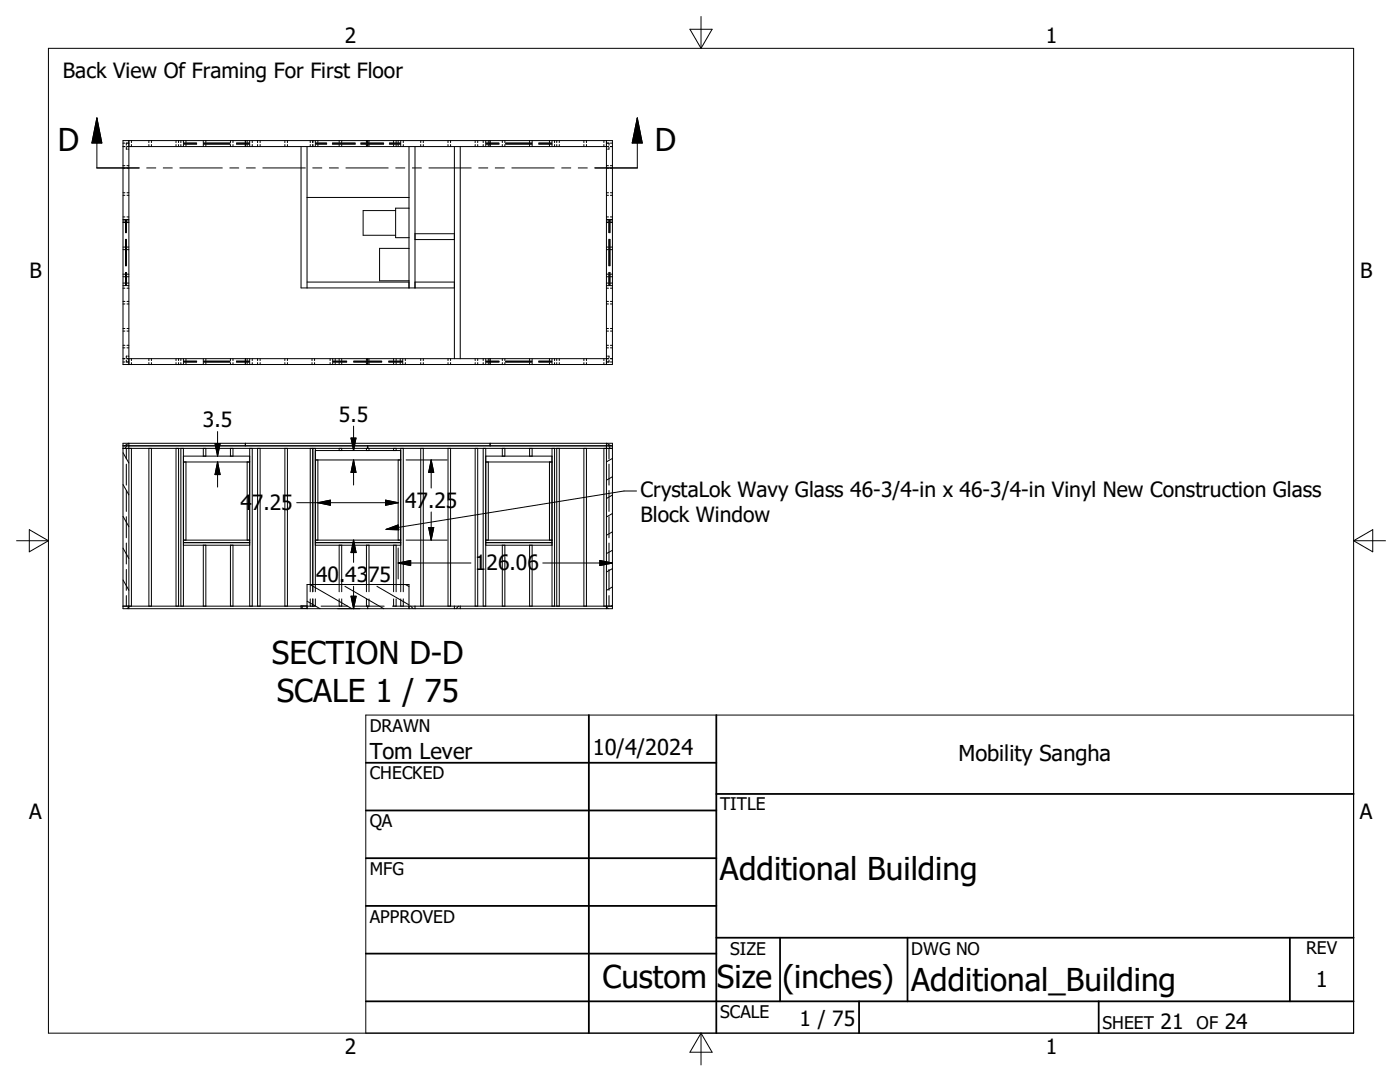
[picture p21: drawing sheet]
<svg xmlns="http://www.w3.org/2000/svg" width="279mm" height="216mm" viewBox="0 0 279 216" stroke-linecap="round" stroke-linejoin="round" font-family="sans-serif">
<defs><g id="words">
<g font-size="6.3">
<text x="11.6" y="30.1">D</text>
<text x="130.7" y="30.1">D</text>
<text x="54.2" y="132.6">SECTION D-D</text>
<text x="55.2" y="140.1">SCALE 1 / 75</text>
<text x="143.7" y="175.6">Additional Building</text>
<text x="120.2" y="197.1">Custom Size (inches)</text>
<text x="181.9" y="197.7">Additional_Building</text>
</g>
<g font-size="4.4">
<text x="73.8" y="151.4">Tom Lever</text>
<text x="118.3" y="150.7">10/4/2024</text>
<text x="191.3" y="151.8">Mobility Sangha</text>
<text x="262.6" y="196.9">1</text>
</g>
<g font-size="4.2">
<text x="68.8" y="8.6">2</text>
<text x="208.7" y="8.6">1</text>
<text x="12.6" y="15.6">Back View Of Framing For First Floor</text>
<text x="5.9" y="55.5">B</text>
<text x="271.4" y="55.5">B</text>
<text x="40.5" y="85.3">3.5</text>
<text x="67.6" y="84.2">5.5</text>
<text x="48" y="101.9">47.25</text>
<text x="80.9" y="101.3">47.25</text>
<text x="127.8" y="99.1">CrystaLok Wavy Glass 46-3/4-in x 46-3/4-in Vinyl New Construction Glass</text>
<text x="127.8" y="104.2">Block Window</text>
<text x="94.8" y="113.8">126.06</text>
<text x="63.1" y="116.1">40.4375</text>
<text x="5.8" y="163.4">A</text>
<text x="271.4" y="163.4">A</text>
<text x="159.6" y="204.7">1 / 75</text>
<text x="231.6" y="205.3">21</text>
<text x="244.4" y="205.3">24</text>
<text x="68.8" y="210.2">2</text>
<text x="208.7" y="210.2">1</text>
</g>
<g font-size="3.5">
<text x="73.8" y="146">DRAWN</text>
<text x="73.8" y="155.5">CHECKED</text>
<text x="143.7" y="161.7">TITLE</text>
<text x="73.8" y="165.1">QA</text>
<text x="73.8" y="174.6">MFG</text>
<text x="73.8" y="184.1">APPROVED</text>
<text x="145.7" y="190.5">SIZE</text>
<text x="181.9" y="190.5">DWG NO</text>
<text x="260.6" y="190.4">REV</text>
<text x="143.7" y="203.1">SCALE</text>
<text x="220" y="205.3">SHEET</text>
<text x="238.8" y="205.3">OF</text>
</g>
</g></defs>
<g fill="none" stroke="#000" stroke-width=".2">
<path d="M9.7 9.6h260.4v196.6h-260.4zM137.7 5.8h4.4l-2.2 3.8zM139.9 3.3v6.3M19.3 23.5l1 5h-2zM19.3 23.5v10h8.5M24.5 28.6h.4M24.5 38.5h.4M24.5 39h.4M24.5 33.1h.4M24.5 33.6h.4M24.5 29.2h.4M24.5 28.1h97.7v44.6h-97.7z"/>
<path d="M25.2 29.4v.4h.2M25.3 38.5h.4M25.3 39h.4M25.3 33.1h.4M25.3 33.6h.4M25.3 29.2h96.1M25.6 29.8h.1M25.7 28.6h-.5v.4M25.7 28.1v44.6M26.2 28.1v.4M26.2 28.8v.4M29.3 33.5h1.8"/>
<path d="M29.7 28.1v.4M29.7 28.8v.4M30.2 28.1v.4M30.2 28.8v.4M32.6 33.5h1.8M35.1 28.1v.4M35.1 28.8v.4M35.6 28.1v.4M35.6 28.8v.4M35.9 33.5h8.5M36.1 28.1v.4M36.1 28.8v.4"/>
<path d="M36.6 28.6h2.6M36.6 28.1v.4M36.6 28.8v.4M36.6 28.7h2.6M37.1 28.1v.4M37.1 28.8v.4M40.6 28.6h5.3M40.6 28.1v.4M40.6 28.8v.4M40.6 28.7h5.3M41.1 28.1v.4M41.1 28.8v.4"/>
<path d="M45.9 33.5h1.7M46 28.1v.4M46 28.8v.4M46.5 28.1v.4M46.5 28.8v.4M47.2 28.6h2.6M47.2 28.7h2.6M49 28.1v1.1M49.2 33.5h1.8M49.3 28.1v.4M49.3 28.8v.4M49.8 28.1v.4"/>
<path d="M49.8 28.8v.4M50.3 28.1v.4M50.3 28.8v.4M51.4 28.1v.4M51.4 28.8v.4M51.9 28.1v.4M51.9 28.8v.4M52.5 33.5h8.4M56.9 28.1v.4M56.9 28.8v.4M57.4 28.1v.4M57.4 28.8v.4"/>
<path d="M60.1 29.2v28.3h30.6M61.3 39.4h20.3M61.3 29.2v28.3M61.9 28.1v.4M61.9 28.8v.4M62.4 28.1v.4M62.4 28.8v.4M62.4 33.5h1.8M62.9 28.6h2.3M62.9 28.1v.4M62.9 28.8v.4M62.9 28.7h2.3"/>
<path d="M63.4 28.1v.4M63.4 28.8v.4M65.7 33.5h1.8M66.3 28.6h4.6M66.3 28.7h4.6M67.7 28.1v.4M67.7 28.8v.4M68.2 28.1v.4M68.2 28.8v.4M69 33.5h8.5M72 28.6h4.6M72 28.7h4.6"/>
<path d="M73.1 28.1v.4M73.1 28.8v.4M73.4 28.1v.4M73.4 28.8v.4M73.6 28.1v.4M73.6 28.8v.4M77.7 28.6h2.3M77.7 28.7h2.3M78.5 28.1v.4M78.5 28.8v.4M79 33.5h1.8M79.1 28.1v.4"/>
<path d="M79.1 28.8v.4M79.5 28.1v.4M79.5 28.8v.4M80 28.1v.4M80 28.8v.4M80.5 28.1v.4M80.5 28.8v.4M81.6 29.2v28.3M82.3 33.5h1.8M82.8 29.2v28.3M84 28.1v.4M84 28.8v.4"/>
<path d="M84.5 28.1v.4M84.5 28.8v.4M85.6 33.5h8.4M89.4 28.1v.4M89.4 28.8v.4M89.9 28.1v.4M89.9 28.8v.4M90.7 29.2v42.4M91.9 29.2v42.4M94.8 28.1v.4M94.8 28.8v.4M95.3 28.1v.4"/>
<path d="M95.3 28.8v.4M95.5 33.5h1.8M96.4 28.1v.4M96.4 28.8v.4M96.9 28.6h2.7M96.9 28.1v.4M96.9 28.8v.4M96.9 28.7h2.7M97.4 28.1v.4M97.4 28.8v.4M97.8 28.1v1.1M98.8 33.5h1.9"/>
<path d="M100.2 28.1v.4M100.2 28.8v.4M100.8 28.1v.4M100.8 28.8v.4M100.9 28.6h5.3M100.9 28.7h5.3M102.2 33.5h8.4M105.7 28.1v.4M105.7 28.8v.4M106.2 28.1v.4M106.2 28.8v.4M107.5 28.6h2.7"/>
<path d="M107.5 28.7h2.7M109.7 28.1v.4M109.7 28.8v.4M110.2 28.1v.4M110.2 28.8v.4M110.7 28.1v.4M110.7 28.8v.4M111.1 28.1v.4M111.1 28.8v.4M111.6 28.1v.4M111.6 28.8v.4M112.1 33.5h1.8"/>
<path d="M115.4 33.5h1.8M116.5 28.1v.4M116.5 28.8v.4M117 28.1v.4M117 28.8v.4M120.5 28.1v.4M120.5 28.8v.4M121 28.6h.5v.4M121 29.8h.2M121 38.5h.4M121 39h.4M121 33.1h.4"/>
<path d="M121 33.6h.4M121 28.1v44.6M121.5 29.4v.4h-.1M121.8 28.6h.4M121.8 38.5h.4M121.8 39h.4M121.8 33.1h.4M121.8 33.6h.4M121.8 29.2h.4M127.2 23.5l1 5h-2zM127.2 23.5v10h-8.5M24.5 43.3h.4"/>
<path d="M24.5 43.8h.4M24.5 57.5h.4M24.5 57h.4M24.5 44.3h.4M24.5 56.5h.4M24.5 43.9h.4M24.5 44.4h.4M24.5 49.3h.4M24.5 49.8h.4M24.5 54.7h.4M24.5 55.2h.4M25.1 43.8v2.6"/>
<path d="M25.1 47.8v5.2M25.1 54.4v2.6M25.2 43.8v2.6M25.2 47.8v5.2M25.2 54.4v2.6M25.3 43.3h.4M25.3 43.8h.4M25.3 57.5h.4M25.3 57h.4M25.3 44.3h.4M25.3 56.5h.4M25.3 43.9h.4"/>
<path d="M25.3 44.4h.4M25.3 49.3h.4M25.3 49.8h.4M25.3 54.7h.4M25.3 55.2h.4M61.3 56.3h20.3M79 42h-6.5v4.9h6.5M81.6 41.5h-2.6v5.9h2.6M81.6 49.6h-5.8v6.4h5.8M82.8 56.3h7.9M82.8 46.6h7.9M82.8 47.8h7.9"/>
<path d="M121 43.3h.4M121 43.8h.4M121 57.5h.4M121 57h.4M121 44.3h.4M121 56.5h.4M121 43.9h.4M121 44.4h.4M121 49.3h.4M121 49.8h.4M121 54.7h.4M121 55.2h.4"/>
<path d="M121.5 43.8v2.6M121.5 47.8v5.2M121.5 54.4v2.6M121.7 43.8v2.6M121.7 47.8v5.2M121.7 54.4v2.6M121.8 43.3h.4M121.8 43.8h.4M121.8 57.5h.4M121.8 57h.4M121.8 44.3h.4M121.8 56.5h.4"/>
<path d="M121.8 43.9h.4M121.8 44.4h.4M121.8 49.3h.4M121.8 49.8h.4M121.8 54.7h.4M121.8 55.2h.4M24.5 72.2h.4M24.5 68.9h.4M24.5 69.4h.4M24.5 65.6h.4M24.5 66.1h.4M24.5 60.1h.4"/>
<path d="M24.5 60.7h.4M24.5 71.6h.4M25.2 71.8v.4h.5M25.3 68.9h.4M25.3 69.4h.4M25.3 65.6h.4M25.3 66.1h.4M25.3 60.1h.4M25.3 60.7h.4M25.3 71.6h96.1M25.4 71.1h-.2v.3M25.6 71.1h.1"/>
<path d="M26.2 71.6v.4M26.2 72.4v.3M29.7 71.6v.4M29.7 72.4v.3M30.2 71.6v.4M30.2 72.4v.3M35.1 71.6v.4M35.1 72.4v.3M35.6 71.6v.4M35.6 72.4v.3M36.1 71.6v.4M36.1 72.4v.3"/>
<path d="M36.6 72.2h2.6M36.6 71.6v.4M36.6 72.4v.3M36.6 72.1h2.6M37.1 71.6v.4M37.1 72.4v.3M40.6 72.2h5.3M40.6 71.6v.4M40.6 72.4v.3M40.6 72.1h5.3M41.1 71.6v.4M41.1 72.4v.3"/>
<path d="M46 71.6v.4M46 72.4v.3M46.5 71.6v.4M46.5 72.4v.3M47.2 72.2h2.6M47.2 72.1h2.6M49 71.6v1.1M49.3 71.6v.4M49.3 72.4v.3M49.8 71.6v.4M49.8 72.4v.3M50.3 71.6v.4"/>
<path d="M50.3 72.4v.3M51.4 71.6v.4M51.4 72.4v.3M51.9 71.6v.4M51.9 72.4v.3M56.9 71.6v.4M56.9 72.4v.3M57.4 71.6v.4M57.4 72.4v.3M62.3 71.6v.4M62.3 72.4v.3M62.8 71.6v.4"/>
<path d="M62.8 72.4v.3M65.9 71.6v.4M65.9 72.4v.3M66.4 72.2h2.8M66.4 71.6v.4M66.4 72.4v.3M66.4 72.1h2.8M66.9 71.6v.4M66.9 72.4v.3M67.7 71.6v.4M67.7 72.4v.3M68.2 71.6v.4"/>
<path d="M68.2 72.4v.3M70.6 72.2h5.6M70.6 72.1h5.6M73.1 71.6v.4M73.1 72.4v.3M73.4 71.6v.4M73.4 72.4v.3M73.6 71.6v.4M73.6 72.4v.3M77.6 72.2h2.8M77.6 72.1h2.8M78.5 71.6v.4"/>
<path d="M78.5 72.4v.3M79.1 71.6v.4M79.1 72.4v.3M79.9 71.6v.4M79.9 72.4v.3M80.4 71.6v.4M80.4 72.4v.3M80.9 71.6v.4M80.9 72.4v.3M84 71.6v.4M84 72.4v.3M84.5 71.6v.4"/>
<path d="M84.5 72.4v.3M89.4 71.6v.4M89.4 72.4v.3M89.9 71.6v.4M89.9 72.4v.3M94.8 71.6v.4M94.8 72.4v.3M95.3 71.6v.4M95.3 72.4v.3M96.4 71.6v.4M96.4 72.4v.3M96.9 72.2h2.7"/>
<path d="M96.9 71.6v.4M96.9 72.4v.3M96.9 72.1h2.7M97.4 71.6v.4M97.4 72.4v.3M97.8 71.6v1.1M100.2 71.6v.4M100.2 72.4v.3M100.8 71.6v.4M100.8 72.4v.3M100.9 72.2h5.3M100.9 72.1h5.3"/>
<path d="M105.7 71.6v.4M105.7 72.4v.3M106.2 71.6v.4M106.2 72.4v.3M107.5 72.2h2.7M107.5 72.1h2.7M109.7 71.6v.4M109.7 72.4v.3M110.2 71.6v.4M110.2 72.4v.3M110.7 71.6v.4M110.7 72.4v.3"/>
<path d="M111.1 71.6v.4M111.1 72.4v.3M111.6 71.6v.4M111.6 72.4v.3M116.5 71.6v.4M116.5 72.4v.3M117 71.6v.4M117 72.4v.3M120.5 71.6v.4M120.5 72.4v.3M121 71.1h.2M121 68.9h.4"/>
<path d="M121 69.4h.4M121 65.6h.4M121 66.1h.4M121 60.1h.4M121 60.7h.4M121.4 71.1h.1v.3M121.5 71.8v.4h-.5M121.8 72.2h.4M121.8 68.9h.4M121.8 69.4h.4M121.8 65.6h.4M121.8 66.1h.4"/>
<path d="M121.8 60.1h.4M121.8 60.7h.4M121.8 71.6h.4M24.5 96.7l1.2 2M24.5 90.3l1.2 2.1M24.5 88.5h97.7v33h-97.7zM24.5 89.5h97.7M24.5 89h97.7M24.8 89l.9-.5v33M25.2 89.5v2.1M25.2 92.6v4.2M25.2 97.9v4.2"/>
<path d="M25.3 89l-.3 .5M26.2 89.5v31.4M29.7 89.5v31.4M30.2 89.5v31.4M35.1 89.5v31.4M35.6 89.5v31.4M36.1 89.5v31.4M36.6 89.5v31.4M36.6 92.2h13.2M36.6 91h13.2M37.1 92.2v15.6M40.6 89.5v1.5"/>
<path d="M41.1 89.5v1.5M42.9 88.5h1l-.5 2.5zM43.4 86.1v4.9M43.4 92.2v5M43.4 92.2l.5 2.5h-1zM46 89.5v1.5M46.5 89.5v1.5M49 88.5v.5M49.3 92.2v15.6M49.8 89.5v31.4M50.3 89.5v31.4M51.4 89.5v31.4"/>
<path d="M51.9 89.5v31.4M56.9 89.5v31.4M57.4 89.5v31.4M61.9 89.5v28.6M62.4 89.5v28.6M62.9 89.5v28.6M62.9 91.8h17.1M62.9 89.9h17.1M63.4 91.8v16M67.7 89.5v.4M68.2 89.5v.4M70.1 87.4h.9l-.4 2.5z"/>
<path d="M70.6 91.8l.4 2.5h-.9zM70.6 85v4.9M70.6 91.8v5M73.1 89.5v.4M73.4 89v.5M73.6 89.5v.4M76.9 99.8l2.6 .5-2.6 .5zM78.5 89.5v.4M79.1 89.5v.4M79.5 91.8v16M80 89.5v28.6M80.5 89.5v28.6"/>
<path d="M81 91.8h8.2M84 89.5v31.4M84.5 89.5v31.4M86.1 91.8v5.6M86.1 91.8l.5 2.5h-1.1zM89.4 89.5v31.4M89.9 89.5v31.4M94.8 89.5v31.4M95.3 89.5v31.4M96.4 89.5v31.4M96.9 89.5v31.4M96.9 92.2h13.3"/>
<path d="M96.9 91h13.3M97.4 92.2v15.6M97.8 88.5v.5M100.2 89.5v1.5M100.8 89.5v1.5M105.7 89.5v1.5M106.2 89.5v1.5M109.7 92.2v15.6M110.2 89.5v31.4M110.7 89.5v31.4M111.1 89.5v31.4M111.6 89.5v31.4"/>
<path d="M116.5 89.5v31.4M117 89.5v31.4M120.5 89.5v31.4M121.5 89l.3 .5M121.5 89.5v2.1M121.5 92.6v4.2M121.5 97.9v4.2M121.9 89l-.8-.5-.1 33M122.2 98.8l-1.2 .7M122.2 95.1l-1.2 .7M122.2 91.5l-1.2 .7M127 98h-2.5l-47.5 7.6"/>
<path d="M3.3 107.9h6.4M5.8 105.7l3.9 2.2-3.9 2.2zM24.5 115.7l1.2 2.1M24.5 109.4l1.2 2M24.5 103l1.2 2.1M25.2 103.1v4.2M25.2 108.4v4.1M25.2 113.6v4.2M25.2 118.8v2.1M36.6 108.8h13.2M36.6 108.3h13.2M36.6 107.8h13.2"/>
<path d="M40.6 108.8v12.1M41.1 108.8v12.1M46 108.8v12.1M46.5 108.8v12.1M59.2 100.3h20.3M61.3 120l2.6 1.5M61.8 116.6l.4 .3M61.9 119.5v1.4M62.4 119.5v1.4M62.5 117l7.7 4.5M62.9 119.5v1.4h-38.4M62.9 108.8h17.1"/>
<path d="M62.9 108.3h17.1M62.9 107.8h17.1M63.4 100.3l2.5-.5v1zM67.7 108.8v9.3M67.7 119.5v1.4M68.2 108.8v9.3M68.2 119.5v1.4M68.8 117l7.8 4.5M70.1 119h1l-.5 2.5zM70.6 107.8v4.4M70.6 117v4.5M70.6 107.8l.5 2.5h-1z"/>
<path d="M73.1 108.8v9.3M73.1 119.5v1.4M73.6 108.8v9.3M73.6 119.5v1.4M75.2 117l6.4 3.7M77 105.6l2.4-.8 .2 .9zM78.5 108.8v9.3M78.5 119.5v1.4M79.1 108.8v9.3M79.1 119.5v1.4M79.5 109.3v6.2M79.5 112.3h14.5"/>
<path d="M79.5 112.3l2.5-.5v1.1zM80 119.5v1.4M80.5 119.5v1.4M80.9 116.6l.7 .4M81 107.8h8.2M85.5 105.3h1.1l-.5 2.5zM86.1 102.2v5.6M96.9 108.8h13.3M96.9 108.3h13.3M96.9 107.8h13.3M100.2 108.8v12.1M100.8 108.8v12.1"/>
<path d="M105.7 108.8v12.1M106.2 108.8v12.1M108.3 112.3h13.9M119.7 111.8l2.5 .5-2.5 .6zM121.5 103.1v4.2M121.5 108.4v4.1M121.5 113.6v4.2M121.5 118.8v2.1M122.2 117.1l-1.2 .7M122.2 113.5l-1.2 .6M122.2 109.8l-1.2 .7M122.2 106.1l-1.2 .7"/>
<path d="M122.2 102.5l-1.2 .7M270.1 107.9h6.4M270.1 107.9l3.9-2.2v4.4zM25.7 121.1l-.3 .4M60.5 120.9l-.3 .5M61.3 121.5v-4.9h20.3v4.9M61.3 120.9h-1.2v.5h1.2M64.1 120.9h5.3M70.7 120.9h6M73.4 120.9v.2M73.4 121.3v.2M78.3 120.9h43.9"/>
<path d="M82 120.9l.5 .6M82.8 120.9v.6M90.7 120.9v.6M91.5 120.9l-.5 .6M91.9 120.9v.6M121 121.1l.4 .4M122.2 120.8l-.3 .1M270.1 142.7h-197.1v63.5M139.9 206.2v6.3M139.9 206.2l2.2 3.8h-4.4z"/>
</g>
<g fill="none" stroke="#000" stroke-width=".36">
<path d="M73 152.2h70M117.5 142.7v63.5M143 158.4h127.1M143 142.7v63.5M73 161.7h70M73 171.2h70M73 180.8h70M73 190.3h70M73 199.8h197.1M143 187.1h127.1M155.7 187.1v12.7M171.4 199.8v6.4"/>
<path d="M181.1 187.1v12.7M219.3 199.8v6.4M257.4 187.1v12.7"/>
</g>
<g fill="#000" stroke="#000" stroke-width=".2">
<path d="M19.3 23.5l1 5h-2zM127.2 23.5l1 5h-2zM42.9 88.5h1l-.5 2.5zM43.4 92.2l.5 2.5h-1zM63.4 100.3l2.5-.5v1zM70.1 87.4h.9l-.4 2.5zM70.6 91.8l.4 2.5h-.9zM86.1 91.8l.5 2.5h-1.1zM70.1 119h1l-.5 2.5zM70.6 107.8l.5 2.5h-1zM76.9 99.8l2.6 .5-2.6 .5zM77 105.6l2.4-.8 .2 .9z"/>
<path d="M79.5 112.3l2.5-.5v1.1zM85.5 105.3h1.1l-.5 2.5zM119.7 111.8l2.5 .5-2.5 .6z"/>
</g>
<use href="#words"/>
</svg>
